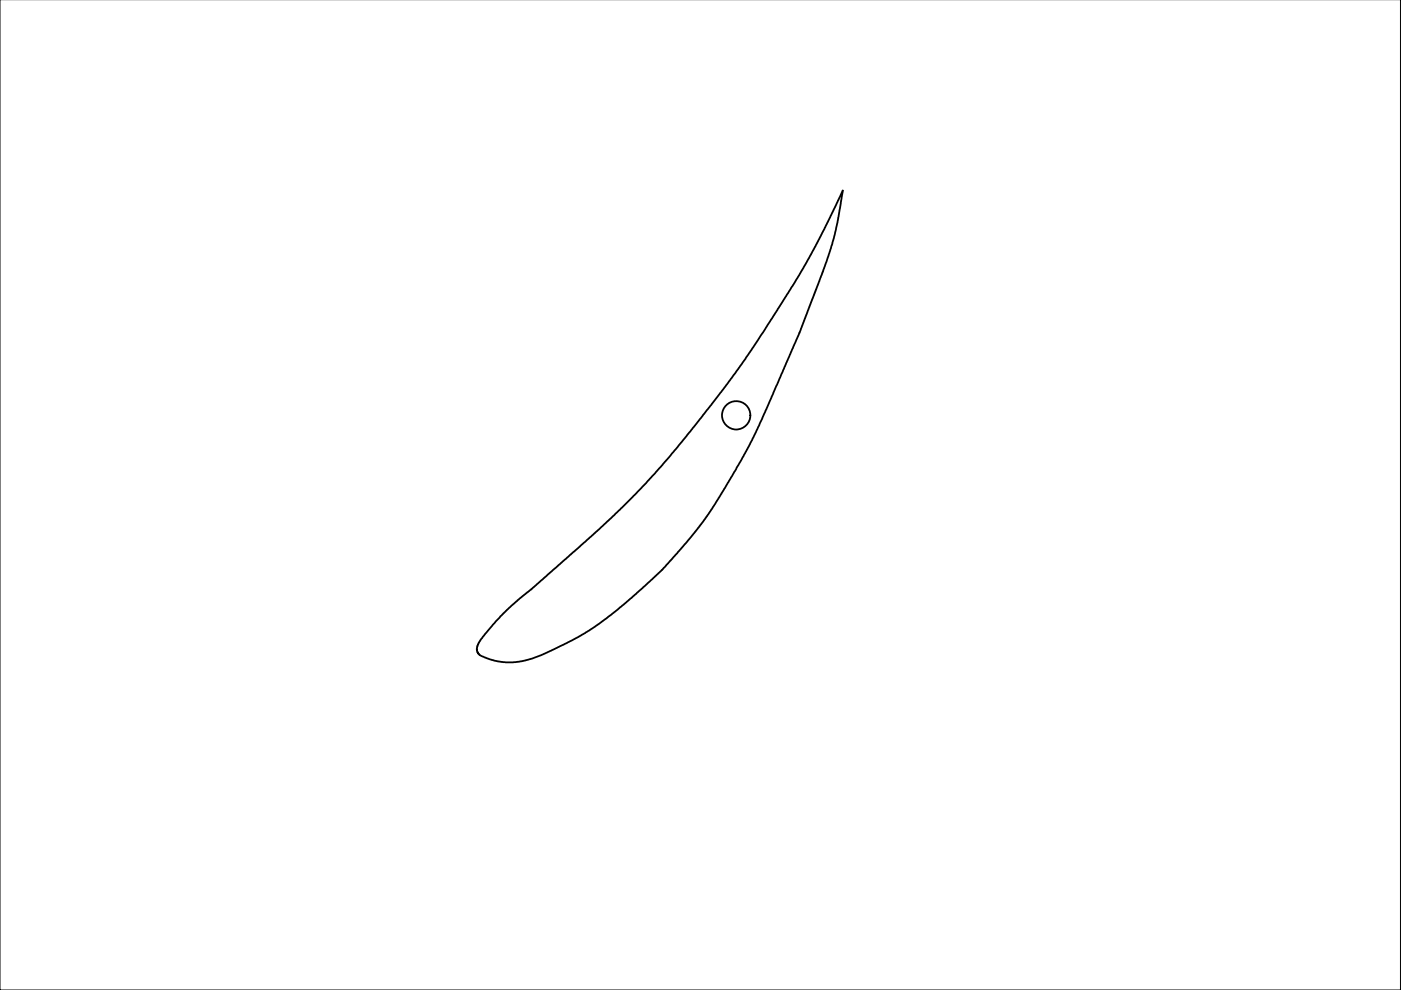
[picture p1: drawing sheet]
<svg xmlns="http://www.w3.org/2000/svg" width="297mm" height="210mm" viewBox="0 0 297 210" stroke-linecap="round" stroke-linejoin="round" font-family="sans-serif">
<g fill="none" stroke="#000" stroke-width=".38">
<path d="M178.7 40.4l-1.1 6.6-1.1 4.6-2 5.8-5 13.3-7.9 18-2.9 6.1-5.7 9.9-2.5 3.9-2.4 3.3-2.8 3.4-4.2 4.8-4.9 4.6-6.6 5.6-3.5 2.6-3.5 2.2-7.8 3.8-2.1 .8-2.2 .5-1.7 .2-2.5-.1-2.6-.5-2-.9-.4-.5-.2-.6 .4-1.5 1.4-2 3.1-3.6 3.7-3.4 3.2-2.5 14.1-12.6 8-7.7 6.8-7.5 9-11.1 7.3-9.9 10.4-16.1 5.2-9.3z"/>
<circle cx="156.1" cy="88" r="3"/>
</g>
<path d="M0 -.1v210h296.9v-210" fill="none" stroke="#000" stroke-width=".21"/>
</svg>
